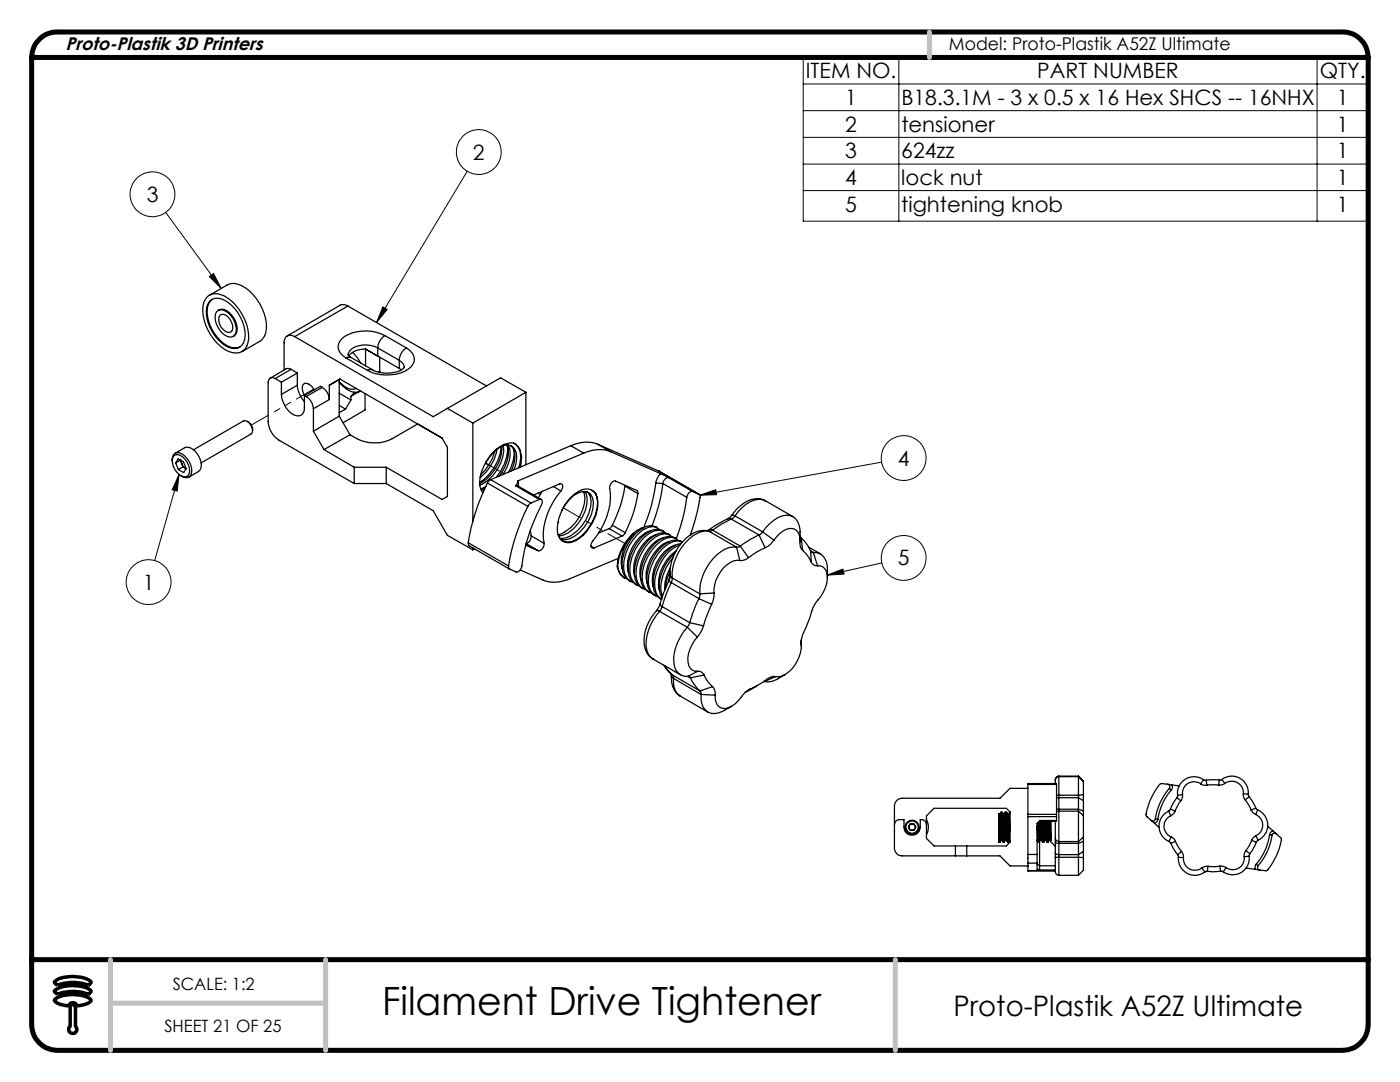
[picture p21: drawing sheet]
<svg xmlns="http://www.w3.org/2000/svg" width="279mm" height="216mm" viewBox="0 0 279 216" stroke-linecap="round" stroke-linejoin="round" font-family="sans-serif">
<defs><g id="words">
<text font-size="7.8" x="76.2" y="202.6">Filament Drive Tightener</text>
<text font-size="5.6" x="190.3" y="202.7">Proto-Plastik A52Z Ultimate</text>
<g font-size="4.2">
<text x="160.8" y="15.6">ITEM NO.</text>
<text x="207" y="15.6">PART NUMBER</text>
<text x="263.4" y="15.6">QTY.</text>
<text x="168.7" y="20.9">1</text>
<text x="179.9" y="20.9">B18.3.1M - 3 x 0.5 x 16 Hex SHCS -- 16NHX</text>
<text x="266.8" y="20.9">1</text>
<text x="168.7" y="26.3">2</text>
<text x="179.9" y="26.3">tensioner</text>
<text x="266.8" y="26.3">1</text>
<text x="94.4" y="31.8">2</text>
<text x="168.7" y="31.6">3</text>
<text x="179.9" y="31.6">624zz</text>
<text x="266.8" y="31.6">1</text>
<text x="29.3" y="40.3">3</text>
<text x="168.7" y="36.9">4</text>
<text x="179.9" y="36.9">lock nut</text>
<text x="266.8" y="36.9">1</text>
<text x="168.7" y="42.2">5</text>
<text x="179.9" y="42.2">tightening knob</text>
<text x="266.8" y="42.2">1</text>
<text x="179.2" y="92.9">4</text>
<text x="179.2" y="112.8">5</text>
<text x="28.5" y="117.7">1</text>
</g>
<text font-size="3.7" x="13.1" y="9.9">Proto-Plastik 3D Printers</text>
<text font-size="3.5" x="189.4" y="9.9">Model: Proto-Plastik A52Z Ultimate</text>
<g font-size="3.4">
<text x="34.5" y="197.5">SCALE: 1:2</text>
<text x="32.8" y="206">SHEET 21 OF 25</text>
</g>
</g></defs>
<g fill="none" stroke="#000" stroke-width=".2">
<path d="M160.3 11.5h112.7v32.6h-112.7zM160.3 16.8h112.7M179.4 11.5v32.6M262.9 11.5v32.6M93.2 34.2l-18.1 30.1M160.3 22.1h112.7M160.3 27.4h112.7M160.3 32.7h112.7M160.3 38h112.7M33.1 42.4l11 15.1M41.8 55.2l.8-.6 1.5 2.9zM76.4 61.2l.9 .6-2.2 2.5z"/>
<path d="M35.7 94.7l-4.8 17.2M35.7 94.7l-.4 3.3-.9-.3zM139.7 98.8l3.1-1.1 .2 1zM175.9 92.2l-36.2 6.6M165.1 114.8l3.1-1.2 .3 .9zM176 112.3l-10.9 2.5"/>
<circle cx="30.4" cy="38.8" r="4.5"/>
<circle cx="95.6" cy="30.3" r="4.5"/>
<circle cx="180.3" cy="91.4" r="4.5"/>
<circle cx="29.7" cy="116.1" r="4.5"/>
<circle cx="180.3" cy="111.3" r="4.5"/>
</g>
<path d="M10.9 197.7a6 6 0 0 1 5.2-.9 3.2 3.2 0 0 1 2.1 1 .79 .79 0 0 1-1.3 .4 10.7 10.7 0 0 0-5.5 .1l-.5-.4zM10.9 195.9a6 6 0 0 1 5.2-.9 3.2 3.2 0 0 1 2.1 1 .79 .79 0 0 1-1.3 .4 10.7 10.7 0 0 0-5.5 .1l-.5-.4zM11 199.4a7.1 7.1 0 0 1 7 0l.2 .2a1.36 1.36 0 0 1-1.1 .8l-1.7 .3a.9 .9 0 0 0-.9-.6 .9 .9 0 0 0-.8 .6 4.3 4.3 0 0 1-2.7-.9l-.1-.2zM14 204.8a.81 .81 0 0 0 0 1.2 .81 .81 0 0 0 1.1 0 .81 .81 0 0 0 0-1.2M14 201a.53 .53 0 0 1 .5-.6 .53 .53 0 0 1 .6 .6" fill="none" stroke="#000" stroke-width=".7" stroke-linecap="butt"/>
<path d="M11.4 6.4a5.1 5.1 0 0 0-5.1 5.1M267.9 6.4a5.1 5.1 0 0 1 5.1 5.1M6.3 204.5a5.2 5.2 0 0 0 5.1 5.1M273 204.5a5.2 5.2 0 0 1-5.1 5.1" fill="none" stroke="#000" stroke-width="1" stroke-linecap="butt"/>
<path d="M14 201v3.8M15.1 201v3.8" fill="none" stroke="#000" stroke-width=".7"/>
<path d="M11.4 6.4h256.5M6.3 191.5h266.7M6.3 204.5v-193h266.7v193M11.4 209.6h256.5" fill="none" stroke="#000" stroke-width="1"/>
<path d="M185.5 6.4v5.1M22 191.5v18.1M65 191.5v18.1M178.7 191.5v18.1M22 200.2h43" fill="none" stroke="#c0c0c0" stroke-width="1"/>
<path d="M76.4 61.2l.9 .6-2.2 2.5zM139.7 98.8l3.1-1.1 .2 1zM165.1 114.8l3.1-1.2 .3 .9zM35.7 94.7l-.4 3.3-.9-.3zM41.8 55.2l.8-.6 1.5 2.9z" fill="#000"/>
<g fill="none" stroke="#000" stroke-width=".25">
<path d="M41.4 59.2a3.2 3.2 0 0 1 4.1 .3 9.7 9.7 0 0 1 4 8.9 2.52 2.52 0 0 1-3.8 1.8 9.7 9.7 0 0 1-5.2-9.1l.2-.8zM41.8 58.9l3.5-2a3.3 3.3 0 0 1 3.8 .6 9.7 9.7 0 0 1 4 8.8 2.91 2.91 0 0 1-1.3 1.8l-3.5 2.1M42.4 59.7a3.6 3.6 0 0 0-.8 4.1 8.1 8.1 0 0 0 4.5 5.5l.7 .1 1.1-.1M41.8 60.1a2.74 2.74 0 0 1 3.7 .3 8.3 8.3 0 0 1 3.3 7.3 2.21 2.21 0 0 1-3.5 1.4 8.3 8.3 0 0 1-4.1-7.8zM43.2 62.2a1.29 1.29 0 0 1 1.8-.1 4.2 4.2 0 0 1 2 4.5 1.32 1.32 0 0 1-2.2 .3 4 4 0 0 1-1.6-4.7zM43.5 61.9a2.03 2.03 0 0 1 2.7 .9 4 4 0 0 1 1 3.7l-.7 .6M44 62.8a1.52 1.52 0 0 1 2 1.1 1.99 1.99 0 0 1 .1 2.3 1.34 1.34 0 0 1-1.6-.5 2.21 2.21 0 0 1-.5-2.9zM54.9 75.5a.88 .88 0 0 0-1 0 .88 .88 0 0 0-.4 .8v7.8a4.8 4.8 0 0 0 2.1 3.7l15.1 8.7M54.9 75.5l1.3 .8M56.2 78.7a4.6 4.6 0 0 0 3.1 4.3 1.3 1.3 0 0 0 1.4-1.6v-2.5M56.2 76.3v2.4M58.1 73.7l-.5-.2-.5 .1-3.2 1.9"/>
<path d="M58.1 73.7l1.2 .7M58.1 73.7l-3.2 1.8M58.8 67.2a1.3 1.3 0 0 0-1.5-.2 1.3 1.3 0 0 0-.6 1.4v5.4M58.8 67.2l27.7 15.9 2.8-1.6M59.3 76.9a5.5 5.5 0 0 0 1.4 3.3M59.3 74.4v2.5M59.3 76.9l-3.1 1.8M59.3 74.4l-3.1 1.9M60.7 78.9l.4 .2M61.1 79.1a3.1 3.1 0 0 1 1.4 2.5M62.7 77.8a2.13 2.13 0 0 0-1.9-1.3 1.73 1.73 0 0 0 0 2.4M64.3 77.3a3.1 3.1 0 0 1 1.4 2.4"/>
<path d="M64.3 77.3l-.3-.2-3.3 1.8M64.3 77.3l-3.2 1.8M65.7 76.9v2.8M65.7 79.7l-3.2 1.9M67.7 76.3a6 6 0 0 0 3.1 2M67.7 76.2a3 3 0 0 0 3.4 1.3M67.7 75.7l-2 1.2M67.7 75.7v7.3M67.7 78.5l2.3 1.3M67.8 75.6l20.4 11.8 1.1 1.9v9.8l-1.1 .6-11.1-6.5M67.8 75.6l-2.1 1.3M67.8 75.6l-.1 .1"/>
<path d="M69.1 71.4l4.2 2.5M69.4 61.1a1.64 1.64 0 0 0-1.5-.2l-10.6 6.1M69.4 61.1l-10.6 6.1M69.4 61.1l27.7 15.9M69.5 70.8l.6 .5M70 79.1v.7M70 79.8l-1 1.8M70.1 71.3h-.5l-.5 .1M70.1 71.3l4.3 2.5M70.3 70.3l1.1 1.1 .6 1.1M70.8 78.3l-.8 .8M71.6 78.2l-1.6 .9"/>
<path d="M71.9 78l-1.1 .3M72.8 78.6v3.2l-4.3 2.5M73 69.6l2.2 1.4M73 69.6a3.8 3.8 0 0 0-3.3 1.4M73 69.6v3.4M74.4 73.8l-.5-.1-.6 .2M75.2 71h.2M75.4 69.4a4.9 4.9 0 0 0-5.6 .6l-.3 .8M75.4 69.4l4.3 2.5M75.4 69.4v1.6M75.4 71l4.3 2.5M75.8 71.3v3"/>
<path d="M75.8 74.1l-.3 .2M76.8 67a8.1 8.1 0 0 0-8.6 .7 2.11 2.11 0 0 0 .2 3.3l.7 .4M76.8 67a3.2 3.2 0 0 0-1.4 2.4M76.8 67l4.3 2.4M79.7 71.9a1.45 1.45 0 0 1 .9 1.4 5.9 5.9 0 0 1-6.2 .6v-.1M79.7 71.9v1.6M79.7 73.5l.4 .3M81.1 69.4a2.32 2.32 0 0 1 .9 3.8 7.9 7.9 0 0 1-7.9 1.1l-.8-.4M81.1 69.4a2.97 2.97 0 0 0-1.4 2.5M105 78.3l-10.6 6.1M105 78.3v14.4M105 78.3l-5.1-2.9-10.6 6.1"/>
<path d="M34.4 91.9a1.25 1.25 0 0 1 .4-1.4 1.25 1.25 0 0 1 1.5 .1 3.7 3.7 0 0 1 1.7 4.3 1.37 1.37 0 0 1-1.9 0M34.7 91a1.25 1.25 0 0 1 1.7 .1 3.5 3.5 0 0 1 1.3 3.4 .96 .96 0 0 1-1.4 .5 3.5 3.5 0 0 1-1.8-3.6zM35 90.5l1.9-1.2a2.45 2.45 0 0 1 2.7 1.6 2.45 2.45 0 0 1 0 3.2l-1.9 1.1M35.1 92.4l.5-.8 1 .6 .5 1.3M35.1 92.4l.5 1.3M36 91.8h.1M36 91.8l-.9 .6M36 91.8l.3 .7M36.1 91.9l.2 .6M36.3 92.5l.4 .7 .3 .3M36.3 92.5l.2 .7M36.5 93.2l-.9 .5"/>
<path d="M36.5 93.2l.5 .3M37 93.5h.1M37.1 93.5l-.4 .8-1.1-.6M38.6 89.7l10-5.7a1.56 1.56 0 0 1 1.7 1.4 .9 .9 0 0 1-.2 1.2l-10 5.8M49.4 84.1l.1 .1a2 2 0 0 1 .9 1.7M62.5 81.6v4.4M62.5 86l2.2 3.7M64.7 89.7l6 3.5M67.7 83l-5.2 3M67.7 83l2.1 3.7M67.7 80.9l1.3 .7M69 81.6l-1.3 .7"/>
<path d="M69.8 86.7l-5.1 3M70.7 93.2h6.4M70.7 93.2v3.3M70.7 96.5h6.4M77.1 96.5l9.4 5.4 2.8 4.9 5.1 2.9M77.1 93.2v3.3M83.4 84.6l-5.1 2.9a8 8 0 0 1-8.5-.8M89.3 81.5l5.1 2.9M94.4 84.4v19.6M96.7 97.6l-.6 .2M96.9 92.4l.6 .4M97 97.1l-1 .4 .9-.2"/>
<path d="M97 92.2a6.8 6.8 0 0 0-1.1 5.4l.4 .8M97 92.2a7 7 0 0 1 3.5-3.3 1.87 1.87 0 0 1 2.5 1.5l.1 1.1-.2 1.2-.3 1M97.3 96.4a42.8 42.8 0 0 0-3.8 11.9M97.3 96.4l8 4.6M97.9 95.7l-.6 .7M97.9 95.7l8.1 4.7M98.7 90a8.4 8.4 0 0 1-2.7 4.6M99.2 89.7a9 9 0 0 1-3.4 5.6M100 89.1a9.6 9.6 0 0 1-4.2 7.1M100.1 89.1a8.2 8.2 0 0 1-4.3 7.3M100.4 88.9a8 8 0 0 1-4.1 7.7l-.5 .2M101.1 88.8a5 5 0 0 1-.3 4.2l-1.1 2"/>
<path d="M101.3 89.1a8.5 8.5 0 0 1-2.2 6.1M101.4 88.8a3.7 3.7 0 0 1 .2 3.1l-.4 1.3-.8 1.5M101.9 88.9l.4 .5a4.9 4.9 0 0 1-.3 4.5M102.5 88.4l.5 .3a4.3 4.3 0 0 1 .9 4.5M102.5 88.4a4.9 4.9 0 0 0-4.5 2.3l-1 1.5M102.5 88.4a2.66 2.66 0 0 1 1.4 2.9l-.4 2M102.6 89.9a7.5 7.5 0 0 1-1.1 4.3M102.9 96.9h.4l4.7 2.8M102.9 96.9l4.7 2.8M103.4 96l-.1 .4-.4 .5M103.4 96l.1 1M107.6 99.7h.5l.1 .6a40.8 40.8 0 0 0-4.2 13.1l-.3 .5-.5 .3-1.6-.7-.1-.6"/>
<path d="M107.6 99.7l-1.6 .7M108.2 98l-.7 1.3M110.5 97.1l1.4 .9M111.9 98a14 14 0 0 0-3.5 9.4l.2 1M111.9 98l.4-.9a.45 .45 0 0 0-.1-.5 .45 .45 0 0 0-.5 0l-5.2 2.2M113.9 88.9l-16 6.8M113.9 88.9l2.6 1.5M114.1 99.1a3.6 3.6 0 0 1 3.8-1.4 2.03 2.03 0 0 1 1.3 1.7 8.8 8.8 0 0 1-5.1 8.8 2.21 2.21 0 0 1-2.9-2.2 9.1 9.1 0 0 1 2.9-6.9zM116.4 98.1a4.1 4.1 0 0 1-.1 3.6 8.1 8.1 0 0 1-4.9 5.1M116.5 90.4l-13.1 5.6M116.7 98.1a4.2 4.2 0 0 1 .1 3.9 7.2 7.2 0 0 1-5.3 5M117.1 98.1a2.7 2.7 0 0 1 .8 3.1 8.3 8.3 0 0 1-4.9 6.1l-1.2 .1"/>
<path d="M118.1 97.8a3.1 3.1 0 0 1 1.1 3.6 10.2 10.2 0 0 1-3.1 5.5M119.3 88.7a6.8 6.8 0 0 0-5.4 .2M119.3 88.7l2.6 1.4M119.3 88.7l12.1 5.3M121.9 90.1a6.8 6.8 0 0 0-5.4 .3M121.9 90.1l9.9 4.4M124.7 97a24.8 24.8 0 0 1-2.5 7.8M124.7 97l2.6 1.5M124.7 96.8v.2M127.3 98.5l-.2-.6-4.3-1.9a1.29 1.29 0 0 0-1.1 1.4 13.8 13.8 0 0 1-3.6 10.8 .62 .62 0 0 0-.2 .7 .62 .62 0 0 0 .7 .4M127.3 98.5a24.3 24.3 0 0 1-2.5 7.8M130.9 96.4l-.5 2.8a31.5 31.5 0 0 1-1.9 6"/>
<path d="M130.9 96.4l1.4 .1M131.4 94h.1M131.4 94l8.1 4.6M131.8 94.5a3.4 3.4 0 0 0-.9 1.9M131.8 94.5l1.7 .8M132.3 96.5a32.8 32.8 0 0 1-2.2 8.4M132.3 96.5l4.8 2.7M133.5 95.3a1.18 1.18 0 0 0-1.2 1.2M133.5 95.3l4.7 2.8M137.1 99.2a32 32 0 0 1-2.2 8.3l-.3-.3M138.2 98.1a1.18 1.18 0 0 0-1.1 1.1M138.2 98.1l1.3 .5"/>
<path d="M139.5 98.6l.2 .4a29.9 29.9 0 0 1-1.9 7.8M152.7 99.9a4.2 4.2 0 0 0-4.9 1l-.8 .7-.9 1.1M93.5 108.3l.1 .6 8.1 4.7M93.5 108.3l8 4.6M94.4 109.3v.4M94.7 109.5l-.3 .2M104.9 108.8l2.5 1.1M105 108.5l2.4 1.4M105.3 101a40.8 40.8 0 0 0-3.8 11.9M105.8 105.8l.2 1.1M106 100.4l-.7 .6M106 106.9l-.3 1.1-.7 .4"/>
<path d="M106 106.9l2.6 1.5M108.6 108.4a1.3 1.3 0 0 1-1.2 1.5M112.1 102a6.9 6.9 0 0 1 4.3-3.9 1.92 1.92 0 0 1 2 2.2 8.3 8.3 0 0 1-4.8 7.3l-1.1 .1-.6-.1M117.1 105.9a4.9 4.9 0 0 1-4.7 2.1l-.3-.2M117.9 109l.7 .3M121.6 105.5l2.5 1.5M121.6 105.5l-2.1 .9M122.2 104.8l-.6 .7M122.2 104.8l2.6 1.5M123.2 113l.5 1.5 .7 .6M123.2 113h.1M123.3 113a2.6 2.6 0 0 0 1.8 2.5"/>
<path d="M123.4 111.4l-9.6 4.1a6.8 6.8 0 0 1-5.4 .2l-4.6-2M124.1 107l-5.5 2.3M124.4 115.2l.2 .1M124.8 106.3l-.7 .7M126.4 106.5a10.5 10.5 0 0 0-3.1 6.5M126.4 106.5a7.7 7.7 0 0 0-2.2 7v.1M126.4 106.5l.2 .1M126.8 116.6l.3 .1M128 105.4a9.1 9.1 0 0 0-4.8 7.6M128 105.4l.1 .1M128.6 105.2l-.6 .2M129.9 105.9a6.6 6.6 0 0 0-4.3 4.7 5 5 0 0 0-.2 3.7"/>
<path d="M131.1 106.6a6.8 6.8 0 0 0-4.3 4.7 5.7 5.7 0 0 0-.1 3.7M131.2 105.3l-.1-.1a2.65 2.65 0 0 0-3.1 .4 9.4 9.4 0 0 0-3.9 7.5 3.1 3.1 0 0 0 1.7 2.9M131.6 105.7l-.4-.4-.8-.2a5.3 5.3 0 0 0-4.1 2.6 7.7 7.7 0 0 0-1.6 7l.5 .7 .7 .7 .4 .1M132.3 107.4a6.8 6.8 0 0 0-4.2 4.7 5.5 5.5 0 0 0-.2 3.6M132.5 106l-.2-.1a1.94 1.94 0 0 0-2-.2 8.7 8.7 0 0 0-4.7 9.3l.4 .9 .8 .6M132.9 106.4a2.45 2.45 0 0 0-3.4 0 8.6 8.6 0 0 0-3.5 9l.4 .7 .7 .7 .5 .1M133.5 115.9l-1.1 2.4-.7 2.2M133.5 115.9l.4 .3M133.6 108.1a6.6 6.6 0 0 0-4.3 4.7 5.7 5.7 0 0 0-.1 3.6M133.7 106.8l-.2-.2a2.69 2.69 0 0 0-3 .4 9.4 9.4 0 0 0-3.9 7.5 2.99 2.99 0 0 0 1.7 2.9M133.7 114.8l-.2 1.1M133.7 114l-.5 1.3-.4 2.1"/>
<path d="M133.7 115l-.3 1.1M133.7 114.8l.5 .5M133.8 113.2a8.2 8.2 0 0 0-1.1 4.5M133.9 116.2l-1 2.4-.7 2.4M133.9 116.2l5.6 3.3M134.1 107.1a2.41 2.41 0 0 0-3.3 .1 8.5 8.5 0 0 0-3.6 8.9l.4 .7 .8 .7 .4 .1M134.2 115.3l-.3 .9M134.2 115.3l5.5 3.2M134.3 111.4a7.8 7.8 0 0 0-2.1 7.6M134.6 107.3l-.9-.3a5.5 5.5 0 0 0-4 2.6 8.7 8.7 0 0 0-1.7 6.8 3.6 3.6 0 0 0 1.5 1.8M134.7 110.4a8.8 8.8 0 0 0-2.9 8.2l.3 .7M134.8 108.8a6.6 6.6 0 0 0-4.3 4.7 5.7 5.7 0 0 0-.1 3.6"/>
<path d="M134.9 110a8 8 0 0 0-3.3 7.8M135.3 107.8a2.32 2.32 0 0 0-3.3 .1 8.5 8.5 0 0 0-3.6 8.9l.5 .8 .7 .6 .5 .1M135.9 108.5a5.5 5.5 0 0 0-3.7 2.6 8.4 8.4 0 0 0-1.7 6.8 2.57 2.57 0 0 0 1.5 1.7 3.3 3.3 0 0 1-1.4-3.2 9.6 9.6 0 0 1 3.9-7.1l1.2-.5M136.2 108.2l-.2-.1a2.65 2.65 0 0 0-3.1 .3 8.9 8.9 0 0 0-3.6 8.7 3.5 3.5 0 0 0 1.5 1.8M136.2 108.2a2.47 2.47 0 0 0-2.9 .4 9.3 9.3 0 0 0-3.9 8 2.67 2.67 0 0 0 1.9 2.5M139.5 119.5l-.8 1.7-1 3M139.5 119.5l2.5 1.1M139.7 118.5l-.2 1M141.5 106a4.6 4.6 0 0 0-4.6 1.4 9.6 9.6 0 0 0-3.2 7.4M141.5 106a5.5 5.5 0 0 0-4.7 2.3 10.3 10.3 0 0 0-2.6 7M141.5 106l5.5 3.2M141.5 105.7l-.3 .2"/>
<path d="M141.5 105.7h.4l.3 .1M142.2 105.8l-.7 .2M142.2 105.8l5.5 3.2M142.5 118.3v.8l-.5 1.5M142.5 118.3l-2.8 .2M145.3 103.5l-2 1-1.8 1.2M145.3 103.5l.6 .1M145.9 103.6l-1.8 .9-1.9 1.3M145.9 103.6l5.6 3.2M146.1 102.7l-.8 .8M146.1 102.7l.6 .2M146.7 102.9l-.8 .7"/>
<path d="M146.7 102.9a6.8 6.8 0 0 1 4.7-3.3l1.4 .3 5.5 3.2M146.7 102.9l5.5 3.2M147 109.2a5.4 5.4 0 0 0-4.7 2.3 10.1 10.1 0 0 0-2.6 7M147 109.2l.6 2.6M147.6 111.8a4.6 4.6 0 0 0-4.3 3.1 6.2 6.2 0 0 0-.8 3.4M147.7 109l-.7 .2M147.7 109l1.7 2.3M149.4 111.3a2.3 2.3 0 0 1-1.8 .5M151.5 106.8l-1.9 .9-1.9 1.3M151.5 106.8l1.2 2.5M152.2 106.1l-.7 .7M152.2 106.1a7.3 7.3 0 0 1 4.7-3.3 2.71 2.71 0 0 1 2.8 2.9v2.1"/>
<path d="M152.2 106.1l2.2 1.7M152.7 109.3l-1.7 .8-1.6 1.2M154.4 107.8a3.6 3.6 0 0 1-1.7 1.5M154.4 107.8a4.2 4.2 0 0 1 3.9-2.3 2.49 2.49 0 0 1 1.3 2.9l.1 .7 .5 .7M159.7 107l.2 .4M159.9 107.4a7.2 7.2 0 0 1 1.9 2.5M159.9 107.4l.3 2.4M160.2 109.8a6.5 6.5 0 0 1 1.7 2.3M161.4 109.2l2.4 1.3M161.8 109.9l.1 .2 .4 .1M161.8 109.9l.1 2.2M161.8 110l.5 .2"/>
<path d="M161.9 112.1a1.22 1.22 0 0 0 1.3 .8M162.3 110.2a2.78 2.78 0 0 1 2.8 3.4v1.6M162.3 110.2l.9 2.7M163.2 112.9a2.04 2.04 0 0 1 1.9 2.7 9.3 9.3 0 0 1-2.4 4.9l-.5 .9-1.3 3.8a6.7 6.7 0 0 0-1 4.1 7 7 0 0 1-3.9 5.6l-1.2 .1M131 121.8a8.5 8.5 0 0 0-2.2 7.8 3.1 3.1 0 0 0 1.6 1.9M131 121.8h.2l.4 .2M131.6 122a9.3 9.3 0 0 0-2.5 7.8l.3 .8 .9 .9 5.5 3.2M131.6 122l5.6 3.2M131.7 120.5l-.7 1.3M131.7 120.5l.1 .3 .4 .2M132.2 121l-.6 1M132.2 121l5.5 3.2"/>
<path d="M132.5 132.8a5.5 5.5 0 0 0 1.7 1.9M132.7 132.9l.6 .9 .9 .9M134 134.5v.3M134 134.8a4.3 4.3 0 0 0 1.8 4.1M134 134.8l.1 .3 .3 .3M134.2 134.7l.2 .7M134.2 134.7l5.5 3.2M134.4 135.4a3.7 3.7 0 0 0 1.3 3.5l5.6 3.2M134.4 135.4l5.5 3.2M137.2 125.2a9.3 9.3 0 0 0-2.6 7.8 2.53 2.53 0 0 0 2.7 2M137.2 125.2l2 1.9M137.3 135l.5 .3"/>
<path d="M137.7 124.2l-.5 1M137.7 124.2l2.7 .7M137.8 135.3a7.8 7.8 0 0 0 1.9 2.6M139.2 127.1a6.5 6.5 0 0 0-1.8 5.7 1.66 1.66 0 0 0 1.8 1.1M139.2 133.9a1.25 1.25 0 0 1 1.3 .8M139.2 133.9l-1.9 1.1M139.7 137.9l.2 .7M139.9 138.6a3.7 3.7 0 0 0 1.4 3.5 3.3 3.3 0 0 0 3.3-.4l1.4-.8M139.9 138.6l2.8 .1M140.4 124.9l-.5 1.1-.7 1.1M140.5 134.7a6.2 6.2 0 0 0 1.7 2.3M140.5 134.7l-2.7 .6"/>
<path d="M142 120.6l-1.1 2.7-.5 1.6M142.2 137a2.11 2.11 0 0 1 .5 1.7M142.2 137l-2.5 .9M149.7 137.5a4.1 4.1 0 0 0-1.7 1.6 4.3 4.3 0 0 1-3.9 2.2 2.13 2.13 0 0 1-1.4-2.6M149.7 137.5l-.6 .4M151.2 136.8l-2.4 1.3M152.4 136h.1M154.8 135a3.2 3.2 0 0 0-2.6 1.2l-2.5 1.3M154.8 135l-2.3 1M156.7 134.6a6.1 6.1 0 0 1-4.2 1.4M159.9 127.7v1.2M205.1 156.5v6"/>
<path d="M205.1 156.5v-.1h5.8v.1M205.1 157.3h-3.5l-2 2h-19.6a1.57 1.57 0 0 0-1.5 1.5v8.5a1.51 1.51 0 0 0 1.5 1.5h19.6l2 2h3.5M205.1 156.5h5.8M210.6 155.7v.7M210.9 156.5v6M210.9 158.6l.4 .1M211.3 155a.72 .72 0 0 0-.7 .7M211.3 154.9a.76 .76 0 0 0-.7 .8M211.3 159.2v2.3M211.3 158.7v.5M211.3 159.2l-.4 .1M211.3 155v3.7"/>
<path d="M211.3 154.9v.1M211.3 155h3.9M211.3 154.9h3.9M211.3 159.2h3.9M211.3 158.7h3.9M215.2 159.2v2.3M215.2 155v3.7M215.2 158.7v.5M215.2 154.9v.1M215.2 154.9l1 1.1M215.2 155l1 1M215.2 159.2l1 .6"/>
<path d="M216.2 159.8v2M216.2 156v2.6M216.2 158.6v1.2M216.2 158.6l-1 .1M233 156.5l-1.3-.1a11.5 11.5 0 0 0-3 6.4l1.1 .9M233 156.5a.53 .53 0 0 1 .4 .8M233 156.5l.9 .1M233.4 157.3a11.6 11.6 0 0 0-2.8 6.1M233.4 157.3l.4 .4M233.8 157.7a11.3 11.3 0 0 0-2.7 5.8M233.9 156.6l.1 .4-.2 .7M233.9 156.6l1.4 .2"/>
<path d="M234.9 159.2l-.8 1.1-.5 1.2M234.9 159.2l.8 .6M235 158.7l-.1 .5M235.7 159.8l-1.2 2M236 158.6l-.1 .7-.2 .5M236 158.6l-1 .1M239.6 156.4a2.3 2.3 0 0 0-2.5-.1 2.3 2.3 0 0 0-1.1 2.3M239.6 156.4l.6 .3h.7M240.2 155.6l.5 .1M240.2 155.6a3.3 3.3 0 0 0-3.6-.2 3.3 3.3 0 0 0-1.6 3.3M240.2 155.6l-.6 .8M240.7 155.7l.2 1"/>
<path d="M240.9 156.7h2.3M243.3 155.6l-2.6 .1M243.3 155.6l-.1 1.1M243.8 155.5a3.3 3.3 0 0 1 3.6-.2 3.3 3.3 0 0 1 1.7 3.2M243.8 155.5l-.5 .1M243.8 155.5l.6 .8M244.4 156.3l-.4 .3-.8 .1M244.4 156.3a2.34 2.34 0 0 1 2.6-.1 2.34 2.34 0 0 1 1.1 2.2M248.1 158.4v.5l.4 .7M248.1 158.4l1 .1M248.5 159.6l1.2 2M249.1 158.5l.2 .5"/>
<path d="M249.3 159l.7 1.1 .6 1.2M249.3 159l-.8 .6M178.5 164.5a1.02 1.02 0 0 1 1-1h.9a3.8 3.8 0 0 0 .3 2.4 1.65 1.65 0 0 0 1.8 .7 1.65 1.65 0 0 0 1.2-1.6v-1.5a1.03 1.03 0 0 1 1.2 1M181.6 164.4h.8l.4 .6-.4 .7h-.7l-.4-.6zM184.9 163.5a3.2 3.2 0 0 1 0 3M184.9 162.8l1.5-1.5h14.4l.8 .7v6l-.8 .8h-14.4l-1.5-1.5zM190.7 168.8v2M192.9 168.8v2M199.3 165.4v2.6h.3M199.3 165.4h.1M199.4 165.4l.2 2.6M199.4 162.5v2.9"/>
<path d="M199.4 162.5l.4 5.2M199.5 162.4l-.1 .1M199.6 162.4l.4 5.2M199.6 162.4h-.3v3M199.6 168h.1M199.7 162.1l-.1 .3M199.8 167.7h.2l.2 .3h.2M199.8 167.7l-.2 .3M200 162.1h-.2l.4 5.9M200 162.1l.2 .3h.2M200 162.1l.4 5.9M200.2 162.5l.4 5.1 .3 .1 .2 .3h.2"/>
<path d="M200.4 162.4l.5 5.2M200.6 162.1h.3M200.6 162.1l-.2 .3M200.6 162.1l.4 5.9M200.7 167.7l-.3 .3M200.9 162.1l.2 .3h.2M200.9 162.1l.4 5.9M201.1 162.5l.4 5.2M201.3 162.4l.3 3.4M201.5 167.7l-.2 .3M201.5 162.1l-.2 .3M201.5 162.1l.1 .2"/>
<path d="M201.5 162.1h.1M201.5 167.7h.1M205.1 162.5v.4M205.1 170.5v3.2M205.1 173.7h.1M205.1 173.7h5.5M205.1 162.5h5.8M205.1 170.5h1.9M205.1 162.9h5.8M205.1 162.9v7.6M205.1 172.2h1.9M207 164.7l.2 3.3"/>
<path d="M207 167.6h.1M207 170.5v1.7M207 172.2v1.3l.5 .1M207 172.4l.5 .4M207 167.7l.2 .3h.2M207.2 164.1l.2 3.9M207.4 164l.2 3.7M207.5 163.7l-.5 .6v6.2M207.5 163.7v.2M207.5 172.8v.8M207.5 168v4.8M207.5 163.9l-.2 .1"/>
<path d="M207.5 163.7h3.4M207.5 172.8h3.1M207.5 173.6h3.1M207.6 163.9l.3 3.7M207.6 167.7h.3l.2 .3h.2M207.6 167.7l-.1 .3M207.8 163.9l.3 4.1M208 163.9l.3 4.1M208.2 163.9l.3 3.8M208.5 163.9l.2 3.7M208.5 167.7h.2l.3 .3h.2M208.5 167.7l-.2 .3"/>
<path d="M208.7 163.9l.3 4.1M208.9 163.9l.3 4.1M209.1 163.9l.2 3.7 .4 .1M209.3 163.9l.3 3.7M209.4 167.7l-.2 .3M209.5 163.9l.3 3.7M209.8 167.6l-.1-.7v1l.9 1M209.8 163.9v3.7M210.6 171.1v2.8a.76 .76 0 0 0 .7 .8M210.6 167.3a.73 .73 0 0 0 .7 .6M210.6 163.9v3.4M210.6 168l.7 .3"/>
<path d="M210.6 167.3v.7M210.6 170.1a.59 .59 0 0 0 .7 .4M210.6 168v2.1M210.6 170.1v1M210.9 162.5v.4M210.9 163.7v.2h-3.4M210.9 162.9v.8M211.3 161.9v6M211.3 161.5v.4M211.3 167.9v.4M211.3 168.3v2.2M211.3 171.1h-.7"/>
<path d="M211.3 170.5v.6M211.3 161.9l-.4 .1M211.3 161.5h-.4M211.3 171.1v3.6M211.3 174.7h3.9M211.3 161.9h3.9M211.3 167.9h3.9M211.3 161.5h3.9M211.3 168.3h3.9M211.3 170.5h3.9M211.3 171.1h3.9M215.2 161.9v6"/>
<path d="M215.2 167.9v.4M215.2 161.5v.4M215.2 168.3v2.2M215.2 171.1v3.6M215.2 170.5v.6M215.2 161.9l1 .9M215.2 161.5l1 .3M215.2 171.1h1M216.2 162.8v4.2M216.2 167v.9M216.2 161.8v1M216.2 167.9v2"/>
<path d="M216.2 171.1v2.5l-1 1.1M216.2 169.9v1.2M216.2 167l-1 .9M216.2 167.9l-1 .4M216.2 169.9l-1 .6M229.8 163.7l.6 .6M230.4 164.3l.9 .8M230.6 163.4a.48 .48 0 0 1-.3 .4 .48 .48 0 0 1-.5-.1M230.6 163.4l.5 .1M231.1 163.5a.88 .88 0 0 1-.7 .8M233.2 161.9a3.3 3.3 0 0 0-1.9 3 3.3 3.3 0 0 0 2 3M233.2 161.9l.4 .9"/>
<path d="M233.3 167.9l.4 .4M233.6 161.5l-.4 .4M233.6 161.5l.9 .3M233.6 162.8a2.31 2.31 0 0 0-1.3 2.1 2.31 2.31 0 0 0 1.4 2.1M233.7 168.3l.4 .9 .9 1.3M233.7 167l.5 .4 .4 .5M233.7 167l-.4 .9M234.5 161.8l-.2 .5-.7 .5M234.6 167.9l1.2 2M234.6 167.9l-.9 .4M235 170.5l.2 .6M235.2 171.1a3.3 3.3 0 0 0 1.7 3.1 3.3 3.3 0 0 0 3.6-.2"/>
<path d="M235.2 171.1h1M235.8 169.9l.3 .6 .1 .6M235.8 169.9l-.8 .6M236.2 171.1a2.29 2.29 0 0 0 1.1 2.3 2.29 2.29 0 0 0 2.6-.2M239.9 173.2l.6 .8M240.9 173.8l-.4 .2M241.1 172.9l-1.2 .3M241.1 172.9l-.2 .9M243.5 172.8l.7 .1 .5 .2M243.5 172.8l-2.4 .1M243.5 172.8l.1 1M243.6 173.8l.5 .2"/>
<path d="M243.6 173.8l-1.3 .2-1.4-.2M244.7 173.1l-.6 .9M248.3 171a2.33 2.33 0 0 1-1.1 2.2 2.33 2.33 0 0 1-2.5-.1M248.6 169.7l-.2 .5-.1 .8M248.6 169.7l.8 .7M248.7 173.2l1.8 .3M249.3 170.9a3.3 3.3 0 0 1-1.6 3.2 3.3 3.3 0 0 1-3.6-.1M249.3 170.9l-1 .1M249.4 170.4l-.1 .5M249.7 161.6l.3 .6 .6 .3M249.8 167.7l-.5 1.1-.7 .9M249.8 167.7l.9 .4"/>
<path d="M250.5 173.5l.9 .1M250.6 162.5a2.32 2.32 0 0 1 1.4 2.1 2.32 2.32 0 0 1-1.4 2.2M250.6 161.3l.4 .3M250.6 161.3l-.9 .3M250.6 166.8l-.6 .5-.2 .4M250.6 166.8l.5 .9M250.7 168.1l-.7 1.4-.6 .9M250.7 172.4a.92 .92 0 0 0-.2 1.1M250.7 172.4l.4 .4M251 161.6a3.3 3.3 0 0 1 2 3 3.3 3.3 0 0 1-1.9 3.1M251 161.6l-.4 .9M251.1 167.7l-.4 .4"/>
<path d="M251.1 172.8a.53 .53 0 0 0 .3 .8M253 164.9l1 .9M253.4 166.6a11.5 11.5 0 0 1-2.7 5.8M253.4 166.6l.5 .1M253.9 166.7a11.6 11.6 0 0 1-2.8 6.1M254 165.8a.99 .99 0 0 0-.6 .8M254 165.8l.7 .6M254.7 166.4l1 .9a11.5 11.5 0 0 1-2.9 6.4l-1.4-.1M254.7 166.4a.48 .48 0 0 0-.8 .3"/>
<circle cx="182" cy="165" r=".65"/>
<circle cx="182" cy="165" r="1.22"/>
<circle cx="182" cy="165" r="1.38"/>
</g>
<path d="M96.9 92.4l3.7 2.1M107.3 98.4l.5 .3" fill="none" stroke="#000" stroke-width=".2" stroke-dasharray="6.3 1.3 1.3 1.3 1.3 1.3"/>
<path d="M112.4 101.4l12.3 7" fill="none" stroke="#000" stroke-width=".2" stroke-dasharray="6.3 1.3 1.3 1.3 1.3 1.3" stroke-dashoffset="2.5"/>
<path d="M50.2 84.8l12.4-7.2" fill="none" stroke="#000" stroke-width=".2" stroke-dasharray="6.3 1.3 1.3 1.3 1.3 1.3" stroke-dashoffset="2.3"/>
<use href="#words"/>
</svg>
